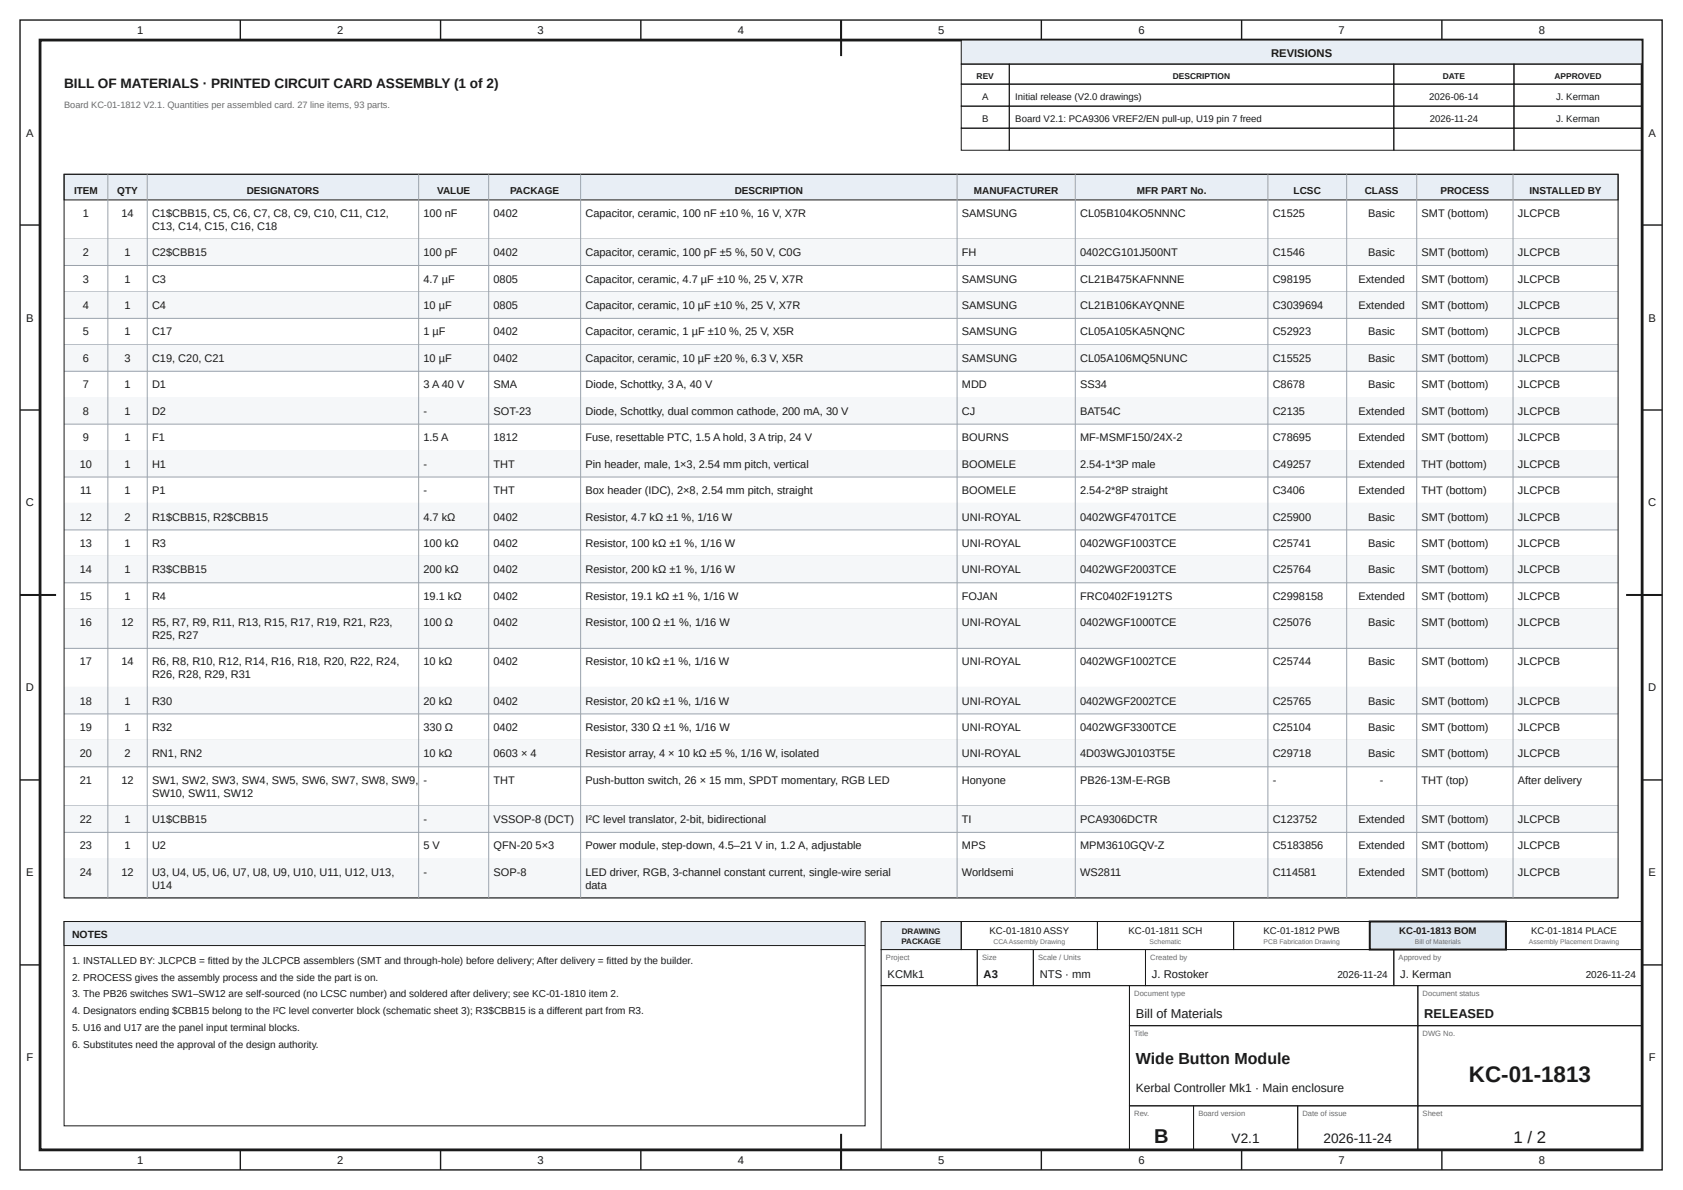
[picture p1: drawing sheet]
<svg xmlns="http://www.w3.org/2000/svg" width="420mm" height="297mm" viewBox="0 0 420 297" stroke-linecap="round" stroke-linejoin="round" font-family="sans-serif">
<defs><g id="words">
<text font-size="5.6" fill="#1a1a1a" x="366.7" y="270">KC-01-1813</text>
<text font-size="5" fill="#1a1a1a" x="288.2" y="285.2">B</text>
<text font-size="4.2" fill="#1a1a1a" x="377.9" y="285.2">1 / 2</text>
<text font-size="4" fill="#1a1a1a" x="283.6" y="265.5">Wide Button Module</text>
<g font-size="3.4" fill="#1a1a1a">
<text x="16" y="22">BILL OF MATERIALS · PRINTED CIRCUIT CARD ASSEMBLY (1 of 2)</text>
<text x="307.5" y="285.2">V2.1</text>
<text x="330.4" y="285.2">2026-11-24</text>
</g>
<g font-size="3.2" fill="#1a1a1a">
<text x="283.6" y="254.2">Bill of Materials</text>
<text x="355.6" y="254.2">RELEASED</text>
</g>
<text font-size="3" fill="#1a1a1a" x="283.6" y="272.5">Kerbal Controller Mk1 · Main enclosure</text>
<g font-size="2.8" fill="#1a1a1a">
<text x="34.2" y="8.6">1</text>
<text x="84.2" y="8.6">2</text>
<text x="134.2" y="8.6">3</text>
<text x="184.2" y="8.6">4</text>
<text x="234.2" y="8.6">5</text>
<text x="284.2" y="8.6">6</text>
<text x="334.2" y="8.6">7</text>
<text x="384.2" y="8.6">8</text>
<text x="317.4" y="14.3">REVISIONS</text>
<text x="6.6" y="34.1">A</text>
<text x="411.6" y="34.1">A</text>
<text x="6.6" y="80.2">B</text>
<text x="411.6" y="80.2">B</text>
<text x="6.5" y="126.4">C</text>
<text x="411.5" y="126.4">C</text>
<text x="6.5" y="172.6">D</text>
<text x="411.5" y="172.6">D</text>
<text x="6.6" y="218.7">E</text>
<text x="411.6" y="218.7">E</text>
<text x="221.6" y="244.2">KCMk1</text>
<text x="245.6" y="244.2">A3</text>
<text x="259.6" y="244.2">NTS · mm</text>
<text x="287.6" y="244.2">J. Rostoker</text>
<text x="349.6" y="244.2">J. Kerman</text>
<text x="6.6" y="264.9">F</text>
<text x="411.6" y="264.9">F</text>
<text x="34.2" y="290.6">1</text>
<text x="84.2" y="290.6">2</text>
<text x="134.2" y="290.6">3</text>
<text x="184.2" y="290.6">4</text>
<text x="234.2" y="290.6">5</text>
<text x="284.2" y="290.6">6</text>
<text x="334.2" y="290.6">7</text>
<text x="384.2" y="290.6">8</text>
</g>
<g font-size="2.7" fill="#1a1a1a">
<text x="20.7" y="54.2">1</text>
<text x="30.3" y="54.2">14</text>
<text x="38" y="54.2">C1$CBB15, C5, C6, C7, C8, C9, C10, C11, C12,</text>
<text x="38" y="57.3">C13, C14, C15, C16, C18</text>
<text x="105.7" y="54.2">100 nF</text>
<text x="123.2" y="54.2">0402</text>
<text x="146.2" y="54.2">Capacitor, ceramic, 100 nF ±10 %, 16 V, X7R</text>
<text x="240.2" y="54.2">SAMSUNG</text>
<text x="269.7" y="54.2">CL05B104KO5NNNC</text>
<text x="317.8" y="54.2">C1525</text>
<text x="341.6" y="54.2">Basic</text>
<text x="354.9" y="54.2">SMT (bottom)</text>
<text x="379" y="54.2">JLCPCB</text>
<text x="20.7" y="63.9">2</text>
<text x="31.1" y="63.9">1</text>
<text x="38" y="63.9">C2$CBB15</text>
<text x="105.7" y="63.9">100 pF</text>
<text x="123.2" y="63.9">0402</text>
<text x="146.2" y="63.9">Capacitor, ceramic, 100 pF ±5 %, 50 V, C0G</text>
<text x="240.2" y="63.9">FH</text>
<text x="269.7" y="63.9">0402CG101J500NT</text>
<text x="317.8" y="63.9">C1546</text>
<text x="341.6" y="63.9">Basic</text>
<text x="354.9" y="63.9">SMT (bottom)</text>
<text x="379" y="63.9">JLCPCB</text>
<text x="20.7" y="70.5">3</text>
<text x="31.1" y="70.5">1</text>
<text x="38" y="70.5">C3</text>
<text x="105.7" y="70.5">4.7 µF</text>
<text x="123.2" y="70.5">0805</text>
<text x="146.2" y="70.5">Capacitor, ceramic, 4.7 µF ±10 %, 25 V, X7R</text>
<text x="240.2" y="70.5">SAMSUNG</text>
<text x="269.7" y="70.5">CL21B475KAFNNNE</text>
<text x="317.8" y="70.5">C98195</text>
<text x="339.2" y="70.5">Extended</text>
<text x="354.9" y="70.5">SMT (bottom)</text>
<text x="379" y="70.5">JLCPCB</text>
<text x="20.7" y="77.1">4</text>
<text x="31.1" y="77.1">1</text>
<text x="38" y="77.1">C4</text>
<text x="105.7" y="77.1">10 µF</text>
<text x="123.2" y="77.1">0805</text>
<text x="146.2" y="77.1">Capacitor, ceramic, 10 µF ±10 %, 25 V, X7R</text>
<text x="240.2" y="77.1">SAMSUNG</text>
<text x="269.7" y="77.1">CL21B106KAYQNNE</text>
<text x="317.8" y="77.1">C3039694</text>
<text x="339.2" y="77.1">Extended</text>
<text x="354.9" y="77.1">SMT (bottom)</text>
<text x="379" y="77.1">JLCPCB</text>
<text x="20.7" y="83.7">5</text>
<text x="31.1" y="83.7">1</text>
<text x="38" y="83.7">C17</text>
<text x="105.7" y="83.7">1 µF</text>
<text x="123.2" y="83.7">0402</text>
<text x="146.2" y="83.7">Capacitor, ceramic, 1 µF ±10 %, 25 V, X5R</text>
<text x="240.2" y="83.7">SAMSUNG</text>
<text x="269.7" y="83.7">CL05A105KA5NQNC</text>
<text x="317.8" y="83.7">C52923</text>
<text x="341.6" y="83.7">Basic</text>
<text x="354.9" y="83.7">SMT (bottom)</text>
<text x="379" y="83.7">JLCPCB</text>
<text x="20.7" y="90.3">6</text>
<text x="31.1" y="90.3">3</text>
<text x="38" y="90.3">C19, C20, C21</text>
<text x="105.7" y="90.3">10 µF</text>
<text x="123.2" y="90.3">0402</text>
<text x="146.2" y="90.3">Capacitor, ceramic, 10 µF ±20 %, 6.3 V, X5R</text>
<text x="240.2" y="90.3">SAMSUNG</text>
<text x="269.7" y="90.3">CL05A106MQ5NUNC</text>
<text x="317.8" y="90.3">C15525</text>
<text x="341.6" y="90.3">Basic</text>
<text x="354.9" y="90.3">SMT (bottom)</text>
<text x="379" y="90.3">JLCPCB</text>
<text x="20.7" y="96.9">7</text>
<text x="31.1" y="96.9">1</text>
<text x="38" y="96.9">D1</text>
<text x="105.7" y="96.9">3 A 40 V</text>
<text x="123.2" y="96.9">SMA</text>
<text x="146.2" y="96.9">Diode, Schottky, 3 A, 40 V</text>
<text x="240.2" y="96.9">MDD</text>
<text x="269.7" y="96.9">SS34</text>
<text x="317.8" y="96.9">C8678</text>
<text x="341.6" y="96.9">Basic</text>
<text x="354.9" y="96.9">SMT (bottom)</text>
<text x="379" y="96.9">JLCPCB</text>
<text x="20.7" y="103.5">8</text>
<text x="31.1" y="103.5">1</text>
<text x="38" y="103.5">D2</text>
<text x="105.7" y="103.5">-</text>
<text x="123.2" y="103.5">SOT-23</text>
<text x="146.2" y="103.5">Diode, Schottky, dual common cathode, 200 mA, 30 V</text>
<text x="240.2" y="103.5">CJ</text>
<text x="269.7" y="103.5">BAT54C</text>
<text x="317.8" y="103.5">C2135</text>
<text x="339.2" y="103.5">Extended</text>
<text x="354.9" y="103.5">SMT (bottom)</text>
<text x="379" y="103.5">JLCPCB</text>
<text x="20.7" y="110.1">9</text>
<text x="31.1" y="110.1">1</text>
<text x="38" y="110.1">F1</text>
<text x="105.7" y="110.1">1.5 A</text>
<text x="123.2" y="110.1">1812</text>
<text x="146.2" y="110.1">Fuse, resettable PTC, 1.5 A hold, 3 A trip, 24 V</text>
<text x="240.2" y="110.1">BOURNS</text>
<text x="269.7" y="110.1">MF-MSMF150/24X-2</text>
<text x="317.8" y="110.1">C78695</text>
<text x="339.2" y="110.1">Extended</text>
<text x="354.9" y="110.1">SMT (bottom)</text>
<text x="379" y="110.1">JLCPCB</text>
<text x="19.9" y="116.7">10</text>
<text x="31.1" y="116.7">1</text>
<text x="38" y="116.7">H1</text>
<text x="105.7" y="116.7">-</text>
<text x="123.2" y="116.7">THT</text>
<text x="146.2" y="116.7">Pin header, male, 1×3, 2.54 mm pitch, vertical</text>
<text x="240.2" y="116.7">BOOMELE</text>
<text x="269.7" y="116.7">2.54-1*3P male</text>
<text x="317.8" y="116.7">C49257</text>
<text x="339.2" y="116.7">Extended</text>
<text x="354.9" y="116.7">THT (bottom)</text>
<text x="379" y="116.7">JLCPCB</text>
<text x="20" y="123.3">11</text>
<text x="31.1" y="123.3">1</text>
<text x="38" y="123.3">P1</text>
<text x="105.7" y="123.3">-</text>
<text x="123.2" y="123.3">THT</text>
<text x="146.2" y="123.3">Box header (IDC), 2×8, 2.54 mm pitch, straight</text>
<text x="240.2" y="123.3">BOOMELE</text>
<text x="269.7" y="123.3">2.54-2*8P straight</text>
<text x="317.8" y="123.3">C3406</text>
<text x="339.2" y="123.3">Extended</text>
<text x="354.9" y="123.3">THT (bottom)</text>
<text x="379" y="123.3">JLCPCB</text>
<text x="19.9" y="129.9">12</text>
<text x="31.1" y="129.9">2</text>
<text x="38" y="129.9">R1$CBB15, R2$CBB15</text>
<text x="105.7" y="129.9">4.7 kΩ</text>
<text x="123.2" y="129.9">0402</text>
<text x="146.2" y="129.9">Resistor, 4.7 kΩ ±1 %, 1/16 W</text>
<text x="240.2" y="129.9">UNI-ROYAL</text>
<text x="269.7" y="129.9">0402WGF4701TCE</text>
<text x="317.8" y="129.9">C25900</text>
<text x="341.6" y="129.9">Basic</text>
<text x="354.9" y="129.9">SMT (bottom)</text>
<text x="379" y="129.9">JLCPCB</text>
<text x="19.9" y="136.5">13</text>
<text x="31.1" y="136.5">1</text>
<text x="38" y="136.5">R3</text>
<text x="105.7" y="136.5">100 kΩ</text>
<text x="123.2" y="136.5">0402</text>
<text x="146.2" y="136.5">Resistor, 100 kΩ ±1 %, 1/16 W</text>
<text x="240.2" y="136.5">UNI-ROYAL</text>
<text x="269.7" y="136.5">0402WGF1003TCE</text>
<text x="317.8" y="136.5">C25741</text>
<text x="341.6" y="136.5">Basic</text>
<text x="354.9" y="136.5">SMT (bottom)</text>
<text x="379" y="136.5">JLCPCB</text>
<text x="19.9" y="143.1">14</text>
<text x="31.1" y="143.1">1</text>
<text x="38" y="143.1">R3$CBB15</text>
<text x="105.7" y="143.1">200 kΩ</text>
<text x="123.2" y="143.1">0402</text>
<text x="146.2" y="143.1">Resistor, 200 kΩ ±1 %, 1/16 W</text>
<text x="240.2" y="143.1">UNI-ROYAL</text>
<text x="269.7" y="143.1">0402WGF2003TCE</text>
<text x="317.8" y="143.1">C25764</text>
<text x="341.6" y="143.1">Basic</text>
<text x="354.9" y="143.1">SMT (bottom)</text>
<text x="379" y="143.1">JLCPCB</text>
<text x="19.9" y="149.7">15</text>
<text x="31.1" y="149.7">1</text>
<text x="38" y="149.7">R4</text>
<text x="105.7" y="149.7">19.1 kΩ</text>
<text x="123.2" y="149.7">0402</text>
<text x="146.2" y="149.7">Resistor, 19.1 kΩ ±1 %, 1/16 W</text>
<text x="240.2" y="149.7">FOJAN</text>
<text x="269.7" y="149.7">FRC0402F1912TS</text>
<text x="317.8" y="149.7">C2998158</text>
<text x="339.2" y="149.7">Extended</text>
<text x="354.9" y="149.7">SMT (bottom)</text>
<text x="379" y="149.7">JLCPCB</text>
<text x="19.9" y="156.3">16</text>
<text x="30.3" y="156.3">12</text>
<text x="38" y="156.3">R5, R7, R9, R11, R13, R15, R17, R19, R21, R23,</text>
<text x="38" y="159.5">R25, R27</text>
<text x="105.7" y="156.3">100 Ω</text>
<text x="123.2" y="156.3">0402</text>
<text x="146.2" y="156.3">Resistor, 100 Ω ±1 %, 1/16 W</text>
<text x="240.2" y="156.3">UNI-ROYAL</text>
<text x="269.7" y="156.3">0402WGF1000TCE</text>
<text x="317.8" y="156.3">C25076</text>
<text x="341.6" y="156.3">Basic</text>
<text x="354.9" y="156.3">SMT (bottom)</text>
<text x="379" y="156.3">JLCPCB</text>
<text x="19.9" y="166.1">17</text>
<text x="30.3" y="166.1">14</text>
<text x="38" y="166.1">R6, R8, R10, R12, R14, R16, R18, R20, R22, R24,</text>
<text x="105.7" y="166.1">10 kΩ</text>
<text x="123.2" y="166.1">0402</text>
<text x="146.2" y="166.1">Resistor, 10 kΩ ±1 %, 1/16 W</text>
<text x="240.2" y="166.1">UNI-ROYAL</text>
<text x="269.7" y="166.1">0402WGF1002TCE</text>
<text x="317.8" y="166.1">C25744</text>
<text x="341.6" y="166.1">Basic</text>
<text x="354.9" y="166.1">SMT (bottom)</text>
<text x="379" y="166.1">JLCPCB</text>
<text x="38" y="169.2">R26, R28, R29, R31</text>
<text x="19.9" y="175.8">18</text>
<text x="31.1" y="175.8">1</text>
<text x="38" y="175.8">R30</text>
<text x="105.7" y="175.8">20 kΩ</text>
<text x="123.2" y="175.8">0402</text>
<text x="146.2" y="175.8">Resistor, 20 kΩ ±1 %, 1/16 W</text>
<text x="240.2" y="175.8">UNI-ROYAL</text>
<text x="269.7" y="175.8">0402WGF2002TCE</text>
<text x="317.8" y="175.8">C25765</text>
<text x="341.6" y="175.8">Basic</text>
<text x="354.9" y="175.8">SMT (bottom)</text>
<text x="379" y="175.8">JLCPCB</text>
<text x="19.9" y="182.4">19</text>
<text x="31.1" y="182.4">1</text>
<text x="38" y="182.4">R32</text>
<text x="105.7" y="182.4">330 Ω</text>
<text x="123.2" y="182.4">0402</text>
<text x="146.2" y="182.4">Resistor, 330 Ω ±1 %, 1/16 W</text>
<text x="240.2" y="182.4">UNI-ROYAL</text>
<text x="269.7" y="182.4">0402WGF3300TCE</text>
<text x="317.8" y="182.4">C25104</text>
<text x="341.6" y="182.4">Basic</text>
<text x="354.9" y="182.4">SMT (bottom)</text>
<text x="379" y="182.4">JLCPCB</text>
<text x="19.9" y="189">20</text>
<text x="31.1" y="189">2</text>
<text x="38" y="189">RN1, RN2</text>
<text x="105.7" y="189">10 kΩ</text>
<text x="123.2" y="189">0603 × 4</text>
<text x="146.2" y="189">Resistor array, 4 × 10 kΩ ±5 %, 1/16 W, isolated</text>
<text x="240.2" y="189">UNI-ROYAL</text>
<text x="269.7" y="189">4D03WGJ0103T5E</text>
<text x="317.8" y="189">C29718</text>
<text x="341.6" y="189">Basic</text>
<text x="354.9" y="189">SMT (bottom)</text>
<text x="379" y="189">JLCPCB</text>
<text x="19.9" y="195.6">21</text>
<text x="30.3" y="195.6">12</text>
<text x="38" y="195.6">SW1, SW2, SW3, SW4, SW5, SW6, SW7, SW8, SW9,</text>
<text x="105.7" y="195.6">-</text>
<text x="123.2" y="195.6">THT</text>
<text x="146.2" y="195.6">Push-button switch, 26 × 15 mm, SPDT momentary, RGB LED</text>
<text x="240.2" y="195.6">Honyone</text>
<text x="269.7" y="195.6">PB26-13M-E-RGB</text>
<text x="317.8" y="195.6">-</text>
<text x="344.5" y="195.6">-</text>
<text x="354.9" y="195.6">THT (top)</text>
<text x="379" y="195.6">After delivery</text>
<text x="38" y="198.8">SW10, SW11, SW12</text>
<text x="19.9" y="205.4">22</text>
<text x="31.1" y="205.4">1</text>
<text x="38" y="205.4">U1$CBB15</text>
<text x="105.7" y="205.4">-</text>
<text x="123.2" y="205.4">VSSOP-8 (DCT)</text>
<text x="146.2" y="205.4">I²C level translator, 2-bit, bidirectional</text>
<text x="240.2" y="205.4">TI</text>
<text x="269.7" y="205.4">PCA9306DCTR</text>
<text x="317.8" y="205.4">C123752</text>
<text x="339.2" y="205.4">Extended</text>
<text x="354.9" y="205.4">SMT (bottom)</text>
<text x="379" y="205.4">JLCPCB</text>
<text x="19.9" y="212">23</text>
<text x="31.1" y="212">1</text>
<text x="38" y="212">U2</text>
<text x="105.7" y="212">5 V</text>
<text x="123.2" y="212">QFN-20</text>
<text x="133.7" y="212">5×3</text>
<text x="146.2" y="212">Power module, step-down, 4.5–21 V in, 1.2 A, adjustable</text>
<text x="240.2" y="212">MPS</text>
<text x="269.7" y="212">MPM3610GQV-Z</text>
<text x="317.8" y="212">C5183856</text>
<text x="339.2" y="212">Extended</text>
<text x="354.9" y="212">SMT (bottom)</text>
<text x="379" y="212">JLCPCB</text>
<text x="19.9" y="218.6">24</text>
<text x="30.3" y="218.6">12</text>
<text x="38" y="218.6">U3, U4, U5, U6, U7, U8, U9, U10, U11, U12, U13,</text>
<text x="38" y="221.8">U14</text>
<text x="105.7" y="218.6">-</text>
<text x="123.2" y="218.6">SOP-8</text>
<text x="146.2" y="218.6">LED driver, RGB, 3-channel constant current, single-wire serial</text>
<text x="146.2" y="221.8">data</text>
<text x="240.2" y="218.6">Worldsemi</text>
<text x="269.7" y="218.6">WS2811</text>
<text x="317.8" y="218.6">C114581</text>
<text x="339.2" y="218.6">Extended</text>
<text x="354.9" y="218.6">SMT (bottom)</text>
<text x="379" y="218.6">JLCPCB</text>
</g>
<text font-size="2.6" fill="#1a1a1a" x="18" y="234.2">NOTES</text>
<g font-size="2.5" fill="#1a1a1a">
<text x="18.5" y="48.3">ITEM</text>
<text x="29.3" y="48.3">QTY</text>
<text x="61.6" y="48.3">DESIGNATORS</text>
<text x="109.1" y="48.3">VALUE</text>
<text x="127.3" y="48.3">PACKAGE</text>
<text x="183.4" y="48.3">DESCRIPTION</text>
<text x="243.2" y="48.3">MANUFACTURER</text>
<text x="283.8" y="48.3">MFR PART No.</text>
<text x="323" y="48.3">LCSC</text>
<text x="340.7" y="48.3">CLASS</text>
<text x="359.6" y="48.3">PROCESS</text>
<text x="381.9" y="48.3">INSTALLED BY</text>
<text x="18" y="240.5">1. INSTALLED BY: JLCPCB = fitted by the JLCPCB assemblers (SMT and through-hole) before delivery; After delivery = fitted by the builder.</text>
<text x="18" y="244.7">2. PROCESS gives the assembly process and the side the part is on.</text>
<text x="333.9" y="244.2">2026-11-24</text>
<text x="395.9" y="244.2">2026-11-24</text>
<text x="18" y="248.9">3. The PB26 switches SW1–SW12 are self-sourced (no LCSC number) and soldered after delivery; see KC-01-1810 item 2.</text>
<text x="18" y="253.2">4. Designators ending $CBB15 belong to the I²C level converter block (schematic sheet 3); R3$CBB15 is a different part from R3.</text>
<text x="18" y="257.4">5. U16 and U17 are the panel input terminal blocks.</text>
<text x="18" y="261.6">6. Substitutes need the approval of the design authority.</text>
</g>
<g font-size="2.4" fill="#1a1a1a">
<text x="245.2" y="24.9">A</text>
<text x="253.5" y="24.9">Initial release (V2.0 drawings)</text>
<text x="356.9" y="24.9">2026-06-14</text>
<text x="388.5" y="24.9">J. Kerman</text>
<text x="245.2" y="30.4">B</text>
<text x="253.5" y="30.4">Board V2.1: PCA9306 VREF2/EN pull-up, U19 pin 7 freed</text>
<text x="357" y="30.4">2026-11-24</text>
<text x="388.5" y="30.4">J. Kerman</text>
<text x="247.1" y="233">KC-01-1810 ASSY</text>
<text x="281.8" y="233">KC-01-1811 SCH</text>
<text x="315.5" y="233">KC-01-1812 PWB</text>
<text x="349.3" y="233">KC-01-1813 BOM</text>
<text x="382.3" y="233">KC-01-1814 PLACE</text>
</g>
<text font-size="2.3" fill="#6b6b6b" x="16" y="27">Board KC-01-1812 V2.1. Quantities per assembled card. 27 line items, 93 parts.</text>
<g font-size="2.1" fill="#1a1a1a">
<text x="243.8" y="19.6">REV</text>
<text x="292.8" y="19.6">DESCRIPTION</text>
<text x="360.2" y="19.6">DATE</text>
<text x="388.1" y="19.6">APPROVED</text>
</g>
<g font-size="2" fill="#1a1a1a">
<text x="225.2" y="233">DRAWING</text>
<text x="225.1" y="235.6">PACKAGE</text>
</g>
<g font-size="1.9" fill="#6b6b6b">
<text x="221.2" y="239.6">Project</text>
<text x="245.2" y="239.6">Size</text>
<text x="259.2" y="239.6">Scale / Units</text>
<text x="287.2" y="239.6">Created by</text>
<text x="349.2" y="239.6">Approved by</text>
<text x="283.2" y="248.6">Document type</text>
<text x="355.2" y="248.6">Document status</text>
<text x="283.2" y="258.6">Title</text>
<text x="355.2" y="258.6">DWG No.</text>
<text x="283.2" y="278.6">Rev.</text>
<text x="299.2" y="278.6">Board version</text>
<text x="325.2" y="278.6">Date of issue</text>
<text x="355.2" y="278.6">Sheet</text>
</g>
<g font-size="1.7" fill="#6b6b6b">
<text x="248" y="235.7">CCAAssembly Drawing</text>
<text x="287" y="235.7">Schematic</text>
<text x="315.5" y="235.7">PCB Fabrication Drawing</text>
<text x="353.2" y="235.7">Bill of Materials</text>
<text x="381.7" y="235.7">Assembly Placement Drawing</text>
</g>
</g></defs>
<g fill="none" stroke="#1a1a1a" stroke-width=".35">
<path d="M5 5h410v287h-410zM60 5v5M110 5v5M160 5v5M210 5v5M260 5v5M310 5v5M360 5v5M5 56.2h5M410 56.2h5M5 102.3h5M410 102.3h5"/>
<path d="M5 148.5h5M410 148.5h5M5 194.7h5M410 194.7h5M5 240.8h5M410 240.8h5M60 287v5M110 287v5M160 287v5M210 287v5M260 287v5M310 287v5"/>
<path d="M360 287v5"/>
</g>
<path d="M10 10h400v277h-400z" fill="none" stroke="#1a1a1a" stroke-width=".7" stroke-linecap="butt"/>
<path d="M210 5v9M5 148.5h9M406 148.5h9M210 283v9" fill="none" stroke="#1a1a1a" stroke-width=".5"/>
<path d="M240 10h170v6h-170z" fill="#e8eef5"/>
<g fill="none" stroke="#1a1a1a" stroke-width=".25">
<path d="M240 10h170v6h-170zM240 16h12v5h-12zM252 16h96v5h-96zM348 16h30v5h-30zM378 16h32v5h-32zM240 21h12v5.5h-12zM240 26.5h12v5.5h-12zM240 32h12v5.5h-12zM252 21h96v5.5h-96zM252 26.5h96v5.5h-96zM252 32h96v5.5h-96zM348 21h30v5.5h-30z"/>
<path d="M348 26.5h30v5.5h-30zM348 32h30v5.5h-30zM378 21h32v5.5h-32zM378 26.5h32v5.5h-32zM378 32h32v5.5h-32zM220 237h24v9h-24zM244 237h14v9h-14zM258 237h28v9h-28zM286 237h62v9h-62zM348 237h62v9h-62zM220 246h62v41h-62zM282 246h72v10h-72z"/>
<path d="M282 256h72v20h-72zM354 246h56v10h-56zM354 256h56v20h-56zM282 276h16v11h-16zM298 276h26v11h-26zM324 276h30v11h-30zM354 276h56v11h-56z"/>
</g>
<path d="M220 230h20v7h-20z" fill="#e8eef5"/>
<path d="M220 230h20v7h-20zM240 230h34v7h-34zM274 230h34v7h-34zM308 230h34v7h-34z" fill="none" stroke="#1a1a1a" stroke-width=".25"/>
<path d="M342 230h34v7h-34z" fill="#d9e6f2"/>
<path d="M342 230h34v7h-34z" fill="none" stroke="#1a1a1a" stroke-width=".5"/>
<path d="M376 230h34v7h-34z" fill="none" stroke="#1a1a1a" stroke-width=".25"/>
<path d="M16 43.5h388v6.4h-388z" fill="#e8eef5"/>
<path d="M16 43.5h388v6.4h-388z" fill="none" stroke="#1a1a1a" stroke-width=".25"/>
<path d="M16 59.7h388" fill="none" stroke="#9aa3ad" stroke-width=".25"/>
<path d="M16 59.7h388v6.6h-388z" fill="#f5f7f9"/>
<path d="M16 66.3h388M16 72.9h388" fill="none" stroke="#9aa3ad" stroke-width=".25"/>
<path d="M16 72.9h388v6.6h-388z" fill="#f5f7f9"/>
<path d="M16 79.5h388M16 86.1h388" fill="none" stroke="#9aa3ad" stroke-width=".25"/>
<path d="M16 86.1h388v6.6h-388z" fill="#f5f7f9"/>
<path d="M16 92.7h388M16 99.3h388" fill="none" stroke="#9aa3ad" stroke-width=".25"/>
<path d="M16 99.3h388v6.6h-388z" fill="#f5f7f9"/>
<path d="M16 105.9h388M16 112.5h388" fill="none" stroke="#9aa3ad" stroke-width=".25"/>
<path d="M16 112.5h388v6.6h-388z" fill="#f5f7f9"/>
<path d="M16 119.1h388M16 125.7h388" fill="none" stroke="#9aa3ad" stroke-width=".25"/>
<path d="M16 125.7h388v6.6h-388z" fill="#f5f7f9"/>
<path d="M16 132.3h388M16 138.9h388" fill="none" stroke="#9aa3ad" stroke-width=".25"/>
<path d="M16 138.9h388v6.6h-388z" fill="#f5f7f9"/>
<path d="M16 145.5h388M16 152.1h388" fill="none" stroke="#9aa3ad" stroke-width=".25"/>
<path d="M16 152.1h388v9.7h-388z" fill="#f5f7f9"/>
<path d="M16 161.8h388M16 171.6h388" fill="none" stroke="#9aa3ad" stroke-width=".25"/>
<path d="M16 171.6h388v6.6h-388z" fill="#f5f7f9"/>
<path d="M16 178.2h388M16 184.8h388" fill="none" stroke="#9aa3ad" stroke-width=".25"/>
<path d="M16 184.8h388v6.6h-388z" fill="#f5f7f9"/>
<path d="M16 191.4h388M16 201.1h388" fill="none" stroke="#9aa3ad" stroke-width=".25"/>
<path d="M16 201.1h388v6.6h-388z" fill="#f5f7f9"/>
<path d="M16 207.7h388M16 214.3h388" fill="none" stroke="#9aa3ad" stroke-width=".25"/>
<path d="M16 214.3h388v9.8h-388z" fill="#f5f7f9"/>
<path d="M26.9 43.5v180.6M36.8 43.5v180.6M104.5 43.5v180.6M122 43.5v180.6M145 43.5v180.6M239 43.5v180.6M268.5 43.5v180.6M316.6 43.5v180.6M336.2 43.5v180.6M353.7 43.5v180.6M377.8 43.5v180.6M16 224.1h388" fill="none" stroke="#9aa3ad" stroke-width=".25"/>
<path d="M16 43.5h388v180.6h-388zM16 230h200v51h-200z" fill="none" stroke="#1a1a1a" stroke-width=".25"/>
<path d="M16 230h200v6h-200z" fill="#e8eef5"/>
<path d="M16 230h200v6h-200z" fill="none" stroke="#1a1a1a" stroke-width=".25"/>
<use href="#words"/>
</svg>
